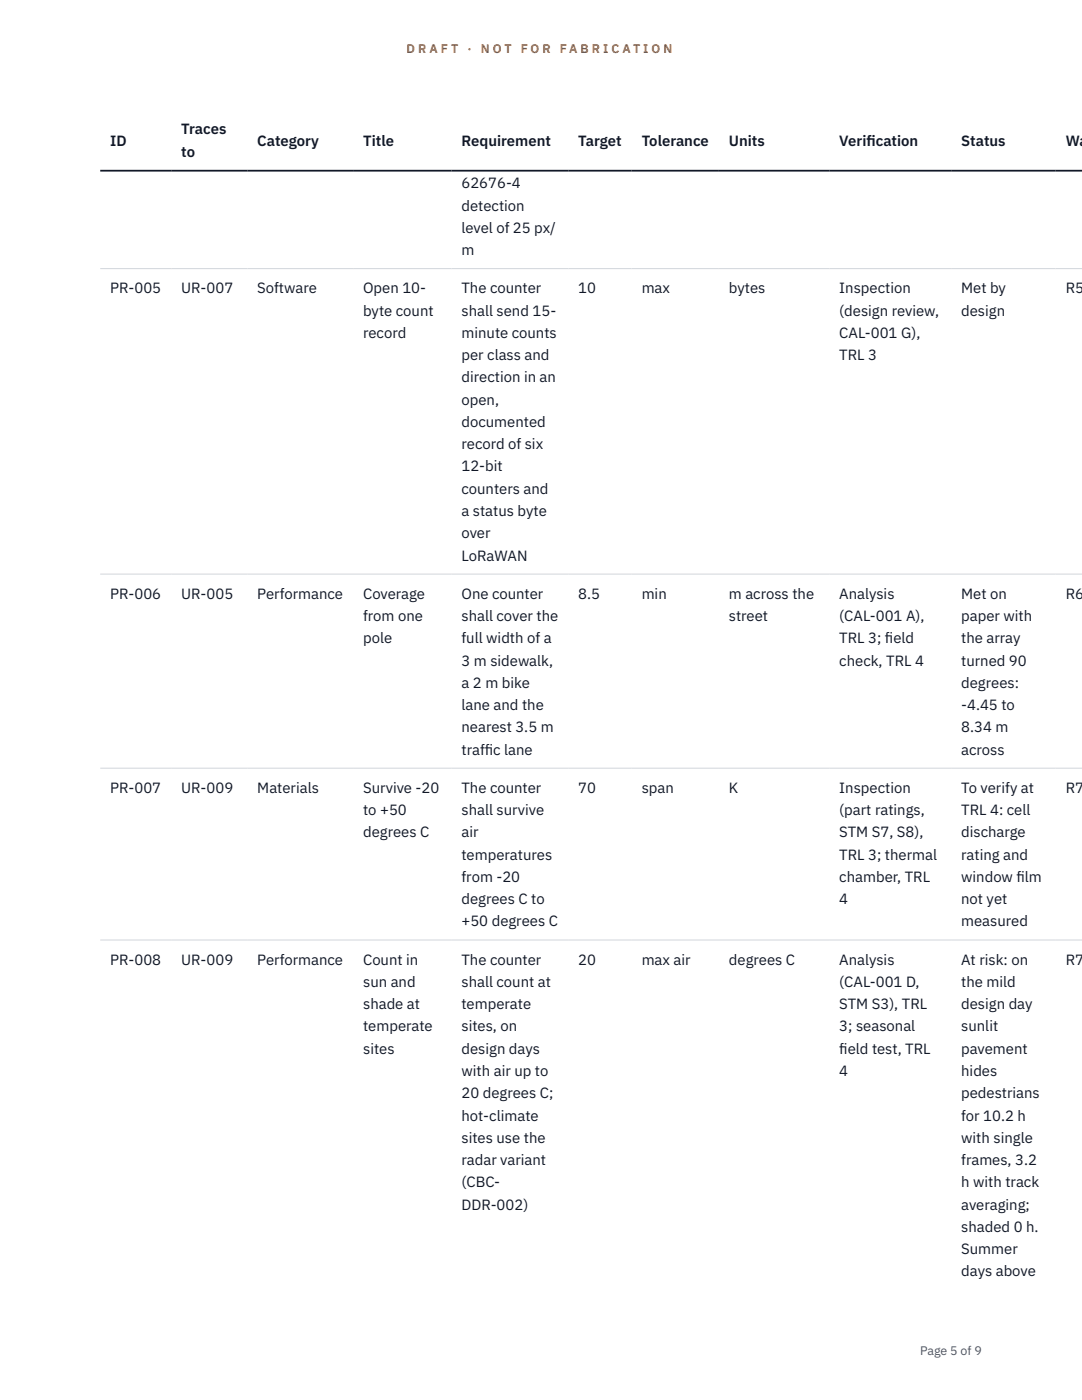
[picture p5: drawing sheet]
<svg xmlns="http://www.w3.org/2000/svg" width="216mm" height="279mm" viewBox="0 0 216 279" stroke-linecap="round" stroke-linejoin="round" font-family="sans-serif">
<defs><g id="words">
<g font-size="3" fill="#111827">
<text x="22" y="29.1">ID</text>
<text x="36.2" y="26.8">Traces</text>
<text x="51.3" y="29.1">Category</text>
<text x="72.5" y="29.1">Title</text>
<text x="92.1" y="29.1">Requirement</text>
<text x="115.4" y="29.1">Target</text>
<text x="128" y="29.1">Tolerance</text>
<text x="145.4" y="29.1">Units</text>
<text x="167.5" y="29.1">Verif</text>
<text x="172.9" y="29.1">ication</text>
<text x="191.8" y="29.1">Status</text>
<text x="212.7" y="29.1">Wa</text>
<text x="36.2" y="31.3">to</text>
<text x="92.1" y="37.6">62676-4</text>
<text x="92.1" y="42">detection</text>
<text x="92.1" y="46.5">level of 25 px/</text>
<text x="92.1" y="50.9">m</text>
<text x="22" y="58.5">PR-005</text>
<text x="36.2" y="58.5">UR-007</text>
<text x="51.3" y="58.5">Software</text>
<text x="72.5" y="58.5">Open 10-</text>
<text x="92.1" y="58.5">The counter</text>
<text x="115.4" y="58.5">10</text>
<text x="128" y="58.5">max</text>
<text x="145.4" y="58.5">bytes</text>
<text x="167.5" y="58.5">Inspection</text>
<text x="191.8" y="58.5">Met by</text>
<text x="212.7" y="58.5">R5</text>
<text x="72.5" y="63">byte count</text>
<text x="92.1" y="63">shall send 15-</text>
<text x="167.5" y="63">(design review,</text>
<text x="191.8" y="63">design</text>
<text x="72.5" y="67.4">record</text>
<text x="92.1" y="67.4">minute counts</text>
<text x="92.1" y="71.9">per class and</text>
<text x="167.5" y="67.4">CAL-001 G),</text>
<text x="167.5" y="71.9">TRL 3</text>
<text x="92.1" y="76.3">direction in an</text>
<text x="92.1" y="80.8">open,</text>
<text x="92.1" y="85.2">documented</text>
<text x="92.1" y="89.6">record of six</text>
<text x="92.1" y="94.1">12-bit</text>
<text x="92.1" y="98.5">counters and</text>
<text x="92.1" y="103">a status byte</text>
<text x="92.1" y="107.4">over</text>
<text x="92.1" y="111.9">LoRaWAN</text>
<text x="22" y="119.5">PR-006</text>
<text x="36.2" y="119.5">UR-005</text>
<text x="51.3" y="119.5">Performance</text>
<text x="72.5" y="119.5">Coverage</text>
<text x="92.1" y="119.5">One counter</text>
<text x="115.4" y="119.5">8.5</text>
<text x="128" y="119.5">min</text>
<text x="145.4" y="119.5">m across the</text>
<text x="167.5" y="119.5">Analysis</text>
<text x="191.8" y="119.5">Met on</text>
<text x="212.7" y="119.5">R6</text>
<text x="72.5" y="123.9">from one</text>
<text x="92.1" y="123.9">shall cover the</text>
<text x="145.4" y="123.9">street</text>
<text x="167.5" y="123.9">(CAL-001 A),</text>
<text x="191.8" y="123.9">paper with</text>
<text x="72.5" y="128.4">pole</text>
<text x="92.1" y="128.4">full width of a</text>
<text x="167.5" y="128.4">TRL 3; f</text>
<text x="176.6" y="128.4">ield</text>
<text x="191.8" y="128.4">the array</text>
<text x="92.1" y="132.8">3 m sidewalk,</text>
<text x="92.1" y="137.3">a 2 m bike</text>
<text x="167.5" y="132.8">check, TRL 4</text>
<text x="191.8" y="132.8">turned 90</text>
<text x="191.8" y="137.3">degrees:</text>
<text x="92.1" y="141.7">lane and the</text>
<text x="191.8" y="141.7">-4.45 to</text>
<text x="92.1" y="146.2">nearest 3.5 m</text>
<text x="191.8" y="146.2">8.34 m</text>
<text x="92.1" y="150.6">traff</text>
<text x="96.7" y="150.6">ic lane</text>
<text x="191.8" y="150.6">across</text>
<text x="22" y="158.2">PR-007</text>
<text x="36.2" y="158.2">UR-009</text>
<text x="51.3" y="158.2">Materials</text>
<text x="72.5" y="158.2">Survive -20</text>
<text x="92.1" y="158.2">The counter</text>
<text x="115.4" y="158.2">70</text>
<text x="128" y="158.2">span</text>
<text x="145.4" y="158.2">K</text>
<text x="167.5" y="158.2">Inspection</text>
<text x="191.8" y="158.2">To verify at</text>
<text x="212.7" y="158.2">R7</text>
<text x="72.5" y="162.7">to +50</text>
<text x="72.5" y="167.1">degrees C</text>
<text x="92.1" y="162.7">shall survive</text>
<text x="92.1" y="167.1">air</text>
<text x="167.5" y="162.7">(part ratings,</text>
<text x="167.5" y="167.1">STM S7, S8),</text>
<text x="191.8" y="162.7">TRL 4: cell</text>
<text x="191.8" y="167.1">discharge</text>
<text x="92.1" y="171.6">temperatures</text>
<text x="167.5" y="171.6">TRL 3; thermal</text>
<text x="191.8" y="171.6">rating and</text>
<text x="92.1" y="176">from -20</text>
<text x="167.5" y="176">chamber, TRL</text>
<text x="191.8" y="176">window f</text>
<text x="202.8" y="176">ilm</text>
<text x="92.1" y="180.5">degrees C to</text>
<text x="92.1" y="184.9">+50 degrees C</text>
<text x="167.5" y="180.5">4</text>
<text x="191.8" y="180.5">not yet</text>
<text x="191.8" y="184.9">measured</text>
<text x="22" y="192.5">PR-008</text>
<text x="36.2" y="192.5">UR-009</text>
<text x="51.3" y="192.5">Performance</text>
<text x="72.5" y="192.5">Count in</text>
<text x="72.5" y="197">sun and</text>
<text x="92.1" y="192.5">The counter</text>
<text x="92.1" y="197">shall count at</text>
<text x="115.4" y="192.5">20</text>
<text x="128" y="192.5">max air</text>
<text x="145.4" y="192.5">degrees C</text>
<text x="167.5" y="192.5">Analysis</text>
<text x="167.5" y="197">(CAL-001 D,</text>
<text x="191.8" y="192.5">At risk: on</text>
<text x="191.8" y="197">the mild</text>
<text x="212.7" y="192.5">R7</text>
<text x="72.5" y="201.4">shade at</text>
<text x="92.1" y="201.4">temperate</text>
<text x="167.5" y="201.4">STM S3), TRL</text>
<text x="191.8" y="201.4">design day</text>
<text x="72.5" y="205.9">temperate</text>
<text x="92.1" y="205.9">sites, on</text>
<text x="167.5" y="205.9">3; seasonal</text>
<text x="191.8" y="205.9">sunlit</text>
<text x="72.5" y="210.3">sites</text>
<text x="92.1" y="210.3">design days</text>
<text x="92.1" y="214.7">with air up to</text>
<text x="167.5" y="210.3">f</text>
<text x="167.5" y="210.3">ield test, TRL</text>
<text x="167.5" y="214.7">4</text>
<text x="191.8" y="210.3">pavement</text>
<text x="191.8" y="214.7">hides</text>
<text x="92.1" y="219.2">20 degrees C;</text>
<text x="191.8" y="219.2">pedestrians</text>
<text x="92.1" y="223.6">hot-climate</text>
<text x="191.8" y="223.6">for 10.2 h</text>
<text x="92.1" y="228.1">sites use the</text>
<text x="92.1" y="232.5">radar variant</text>
<text x="191.8" y="228.1">with single</text>
<text x="191.8" y="232.5">frames, 3.2</text>
<text x="92.1" y="237">(CBC-</text>
<text x="191.8" y="237">h with track</text>
<text x="92.1" y="241.4">DDR-002)</text>
<text x="191.8" y="241.4">averaging;</text>
<text x="191.8" y="245.9">shaded 0 h.</text>
<text x="191.8" y="250.3">Summer</text>
<text x="191.8" y="254.8">days above</text>
</g>
<g font-size="2.5" fill="#b45309">
<text x="81.1" y="10.5">D R A F T</text>
<text x="93.3" y="10.5">·</text>
<text x="95.9" y="10.5">N O T</text>
<text x="103.9" y="10.5">F O R</text>
<text x="111.7" y="10.5">F A B R I C A T I O N</text>
</g>
<text font-size="2.5" fill="#4b5563" x="183.6" y="270.3">Page 5 of 9</text>
</g></defs>
<path d="M20 53.6h195.9M20 114.6h195.9M20 153.3h195.9M20 187.6h195.9" fill="none" stroke="#d1d5db" stroke-width=".2"/>
<path d="M20 34.1h195.9" fill="none" stroke="#111827" stroke-width=".35"/>
<use href="#words"/>
</svg>
